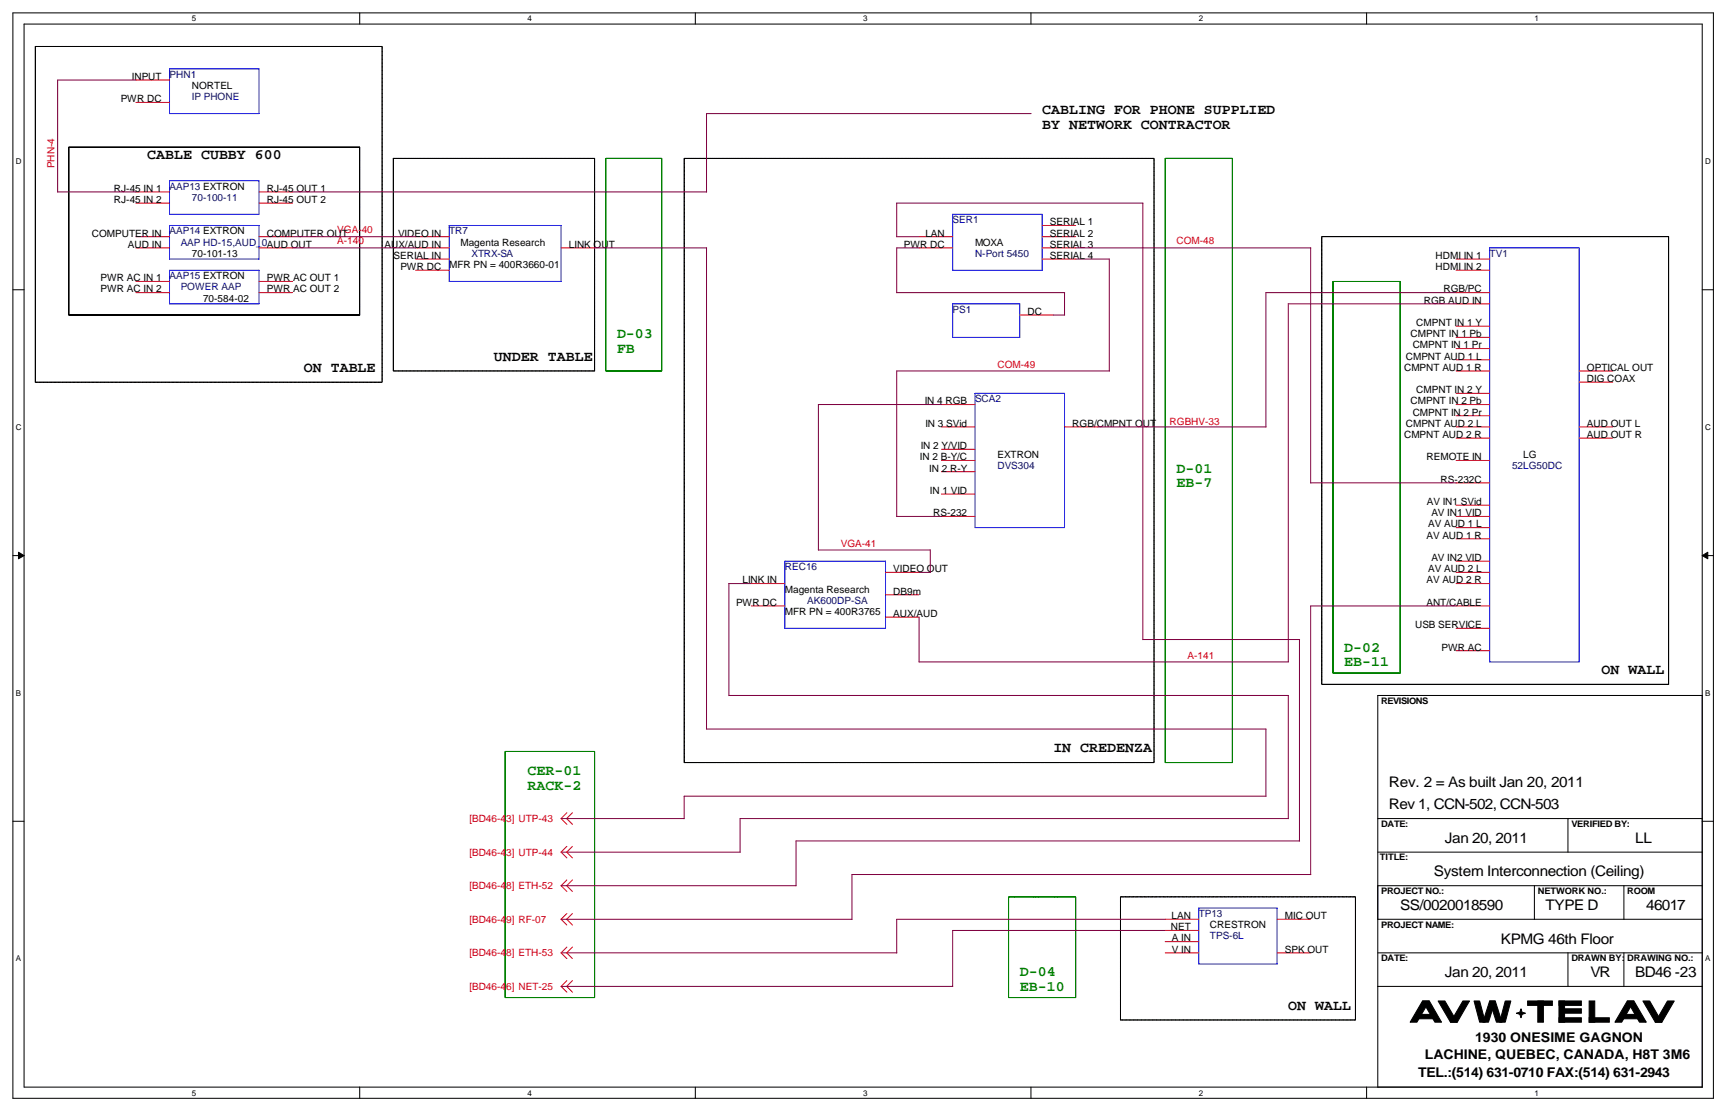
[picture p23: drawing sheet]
<svg xmlns="http://www.w3.org/2000/svg" width="864mm" height="559mm" viewBox="0 0 864 559" stroke-linecap="round" stroke-linejoin="round" font-family="sans-serif">
<defs><g id="words">
<g font-size="7.3">
<text x="521" y="57">CABLING FOR PHONE SUPPLIED</text>
<text x="521" y="65">BY NETWORK CONTRACTOR</text>
<text x="73" y="80">CABLE CUBBY 600</text>
<text x="152" y="186">ON TABLE</text>
<text x="247" y="180">UNDER TABLE</text>
<text x="800" y="337">ON WALL</text>
<text x="526" y="376">IN CREDENZA</text>
<text x="694" y="393">Rev. 2 = As built Jan 20, 2011</text>
<text x="694" y="404">Rev 1, CCN-502, CCN-503</text>
<text x="722" y="421">Jan 20, 2011</text>
<text x="817" y="421">LL</text>
<text x="716" y="438">System Interconnection (Ceiling)</text>
<text x="699" y="454">SS/0020018590</text>
<text x="772" y="454">TYPE D</text>
<text x="822" y="454">46017</text>
<text x="750" y="471">KPMG 46th Floor</text>
<text x="722" y="488">Jan 20, 2011</text>
<text x="794" y="488">VR</text>
<text x="817" y="488">BD46 -23</text>
<text x="643" y="504">ON WALL</text>
</g>
<g font-size="7.3" fill="#008000">
<text x="308" y="169">D-03</text>
<text x="308" y="176">FB</text>
<text x="588" y="236">D-01</text>
<text x="588" y="243">EB-7</text>
<text x="671" y="325">D-02</text>
<text x="671" y="333">EB-11</text>
<text x="263" y="387">CER-01</text>
<text x="263" y="394">RACK-2</text>
<text x="509" y="487">D-04</text>
<text x="509" y="495">EB-10</text>
</g>
<g font-size="6.7">
<text x="737" y="520">1930 ONESIME GAGNON</text>
<text x="712" y="529">LACHINE, QUEBEC, CANADA, H8T 3M6</text>
<text x="708" y="538">TEL.:(514) 631-0710 FAX:(514) 631-2943</text>
</g>
<g font-size="5">
<text x="66" y="40">INPUT</text>
<text x="96" y="44">NORTEL</text>
<text x="60" y="51">PWR DC</text>
<text x="57" y="96">RJ-45 IN 1</text>
<text x="133" y="96">RJ-45 OUT 1</text>
<text x="57" y="101">RJ-45 IN 2</text>
<text x="133" y="101">RJ-45 OUT 2</text>
<text x="524" y="113">SERIAL 1</text>
<text x="46" y="118">COMPUTER IN</text>
<text x="133" y="118">COMPUTER OUT</text>
<text x="199" y="118">VIDEO IN</text>
<text x="462" y="118">LAN</text>
<text x="524" y="118">SERIAL 2</text>
<text x="64" y="124">AUD IN</text>
<text x="192" y="124">AUX/AUD IN</text>
<text x="230" y="123">Magenta Research</text>
<text x="284" y="124">LINK OUT</text>
<text x="451" y="124">PWR DC</text>
<text x="487" y="123">MOXA</text>
<text x="524" y="124">SERIAL 3</text>
<text x="96" y="128">70-101-13</text>
<text x="197" y="129">SERIAL IN</text>
<text x="524" y="129">SERIAL 4</text>
<text x="717" y="129">HDMI IN 1</text>
<text x="200" y="135">PWR DC</text>
<text x="224" y="134">MFR PN = 400R3660-01</text>
<text x="717" y="135">HDMI IN 2</text>
<text x="50" y="140">PWR AC IN 1</text>
<text x="133" y="140">PWR AC OUT 1</text>
<text x="50" y="146">PWR AC IN 2</text>
<text x="133" y="146">PWR AC OUT 2</text>
<text x="721" y="146">RGB/PC</text>
<text x="101" y="151">70-584-02</text>
<text x="711" y="152">RGB AUD IN</text>
<text x="513" y="157">DC</text>
<text x="707" y="163">CMPNT IN 1 Y</text>
<text x="705" y="168">CMPNT IN 1 Pb</text>
<text x="706" y="174">CMPNT IN 1 Pr</text>
<text x="702" y="180">CMPNT AUD 1 L</text>
<text x="701" y="185">CMPNT AUD 1 R</text>
<text x="793" y="185">OPTICAL OUT</text>
<text x="793" y="191">DIG COAX</text>
<text x="707" y="196">CMPNT IN 2 Y</text>
<text x="462" y="202">IN 4 RGB</text>
<text x="705" y="202">CMPNT IN 2 Pb</text>
<text x="706" y="208">CMPNT IN 2 Pr</text>
<text x="462" y="213">IN 3 SVid</text>
<text x="536" y="213">RGB/CMPNT O</text>
<text x="571" y="213">UT</text>
<text x="702" y="213">CMPNT AUD 2 L</text>
<text x="793" y="213">AUD OUT L</text>
<text x="701" y="219">CMPNT AUD 2 R</text>
<text x="793" y="219">AUD OUT R</text>
<text x="460" y="224">IN 2 Y/VID</text>
<text x="459" y="230">IN 2 B-Y/C</text>
<text x="498" y="229">EXTRON</text>
<text x="713" y="230">REMOTE IN</text>
<text x="761" y="229">LG</text>
<text x="464" y="235">IN 2 R-Y</text>
<text x="719" y="241">RS-232C</text>
<text x="464" y="247">IN 1 VID</text>
<text x="466" y="258">RS-232</text>
<text x="713" y="252">AV IN1 SVid</text>
<text x="715" y="258">AV IN1 VID</text>
<text x="713" y="263">AV AUD 1 L</text>
<text x="712" y="269">AV AUD 1 R</text>
<text x="715" y="280">AV IN2 VID</text>
<text x="446" y="286">VIDEO OUT</text>
<text x="713" y="286">AV AUD 2 L</text>
<text x="371" y="291">LINK IN</text>
<text x="712" y="291">AV AUD 2 R</text>
<text x="392" y="296">Magenta Research</text>
<text x="446" y="297">DB9m</text>
<text x="368" y="303">PWR DC</text>
<text x="712" y="303">ANT/CABLE</text>
<text x="392" y="307">MFR PN = 400R3765</text>
<text x="446" y="308">AUX/AUD</text>
<text x="707" y="314">USB SERVICE</text>
<text x="720" y="325">PWR AC</text>
<text x="585" y="459">LAN</text>
<text x="642" y="459">MIC OUT</text>
<text x="585" y="465">NET</text>
<text x="604" y="464">CRESTRON</text>
<text x="585" y="470">A IN</text>
<text x="585" y="476">V IN</text>
<text x="642" y="476">SPK OUT</text>
</g>
<g font-size="5" fill="#000080">
<text x="85" y="39">PHN1</text>
<text x="96" y="50">IP PHONE</text>
<text x="85" y="95">AAP13 EXTRON</text>
<text x="96" y="100">70-100-11</text>
<text x="476" y="112">SER1</text>
<text x="85" y="117">AAP14 EXTRON</text>
<text x="224" y="117">TR7</text>
<text x="90" y="123">AAP HD-15,AUD_0AUD OUT</text>
<text x="236" y="128">XTRX-SA</text>
<text x="487" y="128">N-Port 5450</text>
<text x="744" y="128">TV1</text>
<text x="85" y="139">AAP15 EXTRON</text>
<text x="90" y="145">POWER AAP</text>
<text x="476" y="156">PS1</text>
<text x="487" y="201">SCA2</text>
<text x="498" y="234">DVS304</text>
<text x="755" y="234">52LG50DC</text>
<text x="392" y="285">REC16</text>
<text x="403" y="301">AK600DP-SA</text>
<text x="599" y="458">TP13</text>
<text x="604" y="469">TPS-6L</text>
</g>
<g font-size="5" fill="#f00">
<text x="27" y="84" transform="rotate(-90 27 84)">PHN-4</text>
<text x="168" y="117">VGA-</text>
<text x="181" y="117">40</text>
<text x="168" y="122">A-140</text>
<text x="588" y="122">COM-48</text>
<text x="498" y="184">COM-49</text>
<text x="584" y="212">RGBHV-33</text>
<text x="420" y="273">VGA-41</text>
<text x="593" y="329">A-141</text>
<text x="234" y="410">[BD46-43] UTP-43</text>
<text x="234" y="427">[BD46-43] UTP-44</text>
<text x="234" y="444">[BD46-48] ETH-52</text>
<text x="234" y="461">[BD46-49] RF-07</text>
<text x="234" y="478">[BD46-48] ETH-53</text>
<text x="234" y="494">[BD46-46] NET-25</text>
</g>
<g font-size="4.5">
<text x="690" y="351">REVISIONS</text>
<text x="690" y="413">DATE:</text>
<text x="785" y="413">VERIFIED BY:</text>
<text x="689" y="430">TITLE:</text>
<text x="690" y="446">PROJECT NO.:</text>
<text x="768" y="446">NETWORK NO.:</text>
<text x="813" y="446">ROOM</text>
<text x="690" y="463">PROJECT NAME:</text>
<text x="690" y="480">DATE:</text>
<text x="785" y="480">DRAWN BY:</text>
<text x="813" y="480">DRAWING NO.:</text>
</g>
<g font-size="4">
<text x="96" y="11">5</text>
<text x="263" y="11">4</text>
<text x="431" y="11">3</text>
<text x="599" y="11">2</text>
<text x="766" y="11">1</text>
<text x="8" y="82">D</text>
<text x="852" y="82">D</text>
<text x="8" y="215">C</text>
<text x="852" y="215">C</text>
<text x="8" y="347">B</text>
<text x="852" y="347">B</text>
<text x="8" y="480">A</text>
<text x="852" y="480">A</text>
<text x="96" y="547">5</text>
<text x="263" y="547">4</text>
<text x="431" y="547">3</text>
<text x="599" y="547">2</text>
<text x="766" y="547">1</text>
</g>
</g></defs>
<path d="M6 6h850v542h-850zM12 12h838v531h-838z" fill="none" stroke="#000" stroke-width=".51"/>
<g fill="#fff">
<path d="M96 7h2v5h-2z"/>
<path d="M96 543h2v5h-2z"/>
</g>
<path d="M180 6v6M180 543v5" fill="none" stroke="#000" stroke-width=".51"/>
<g fill="#fff">
<path d="M263 7h3v5h-3z"/>
<path d="M263 543h3v5h-3z"/>
</g>
<path d="M347 6v6M347 543v5" fill="none" stroke="#000" stroke-width=".51"/>
<g fill="#fff">
<path d="M431 7h2v5h-2z"/>
<path d="M431 543h2v5h-2z"/>
</g>
<path d="M515 6v6M515 543v5" fill="none" stroke="#000" stroke-width=".51"/>
<g fill="#fff">
<path d="M599 7h2v5h-2z"/>
<path d="M599 543h2v5h-2z"/>
</g>
<path d="M683 6v6M683 543v5" fill="none" stroke="#000" stroke-width=".51"/>
<g fill="#fff">
<path d="M766 7h3v5h-3z"/>
<path d="M766 543h3v5h-3z"/>
<path d="M8 78h3v5h-3z"/>
<path d="M852 78h3v5h-3z"/>
<path d="M8 211h3v4h-3z"/>
<path d="M852 211h3v4h-3z"/>
</g>
<path d="M6 145h6M850 145h6" fill="none" stroke="#000" stroke-width=".51"/>
<g fill="#fff">
<path d="M8 344h2v4h-2z"/>
<path d="M852 344h2v4h-2z"/>
</g>
<path d="M6 277h6M850 277h6" fill="none" stroke="#000" stroke-width=".51"/>
<g fill="#000" stroke="#000" stroke-width=".5">
<path d="M9 276l3 1-3 2z" fill-rule="evenodd"/>
<path d="M850 277l3-1v3z" fill-rule="evenodd"/>
</g>
<g fill="#fff">
<path d="M8 476h2v5h-2z"/>
<path d="M852 476h2v5h-2z"/>
</g>
<g fill="none" stroke="#000" stroke-width=".51">
<path d="M850 347v196h-162v-196h162M6 410h6M688 409h162M783 409v17M850 410h6M688 426h162M688 459h162M688 442h162M766 442v17M811 442v17M688 476h162M783 476v17"/>
<path d="M811 476v17M688 493h162"/>
</g>
<g fill="none" stroke="#000" stroke-width=".5" stroke-dasharray=".3 .2 .1 .2">
<path d="M18 23h173M191 23v168M196 79h101M297 79v106M342 79h234M576 79v302M660 118h173M833 118v224M18 191v-168M191 191h-173M196 185v-106M297 185h-101"/>
<path d="M660 342v-224M833 342h-173M342 381v-302M576 381h-234M560 448h117M677 448v61M560 509v-61M677 509h-117"/>
</g>
<g fill="none" stroke="#008000" stroke-width=".5" stroke-dasharray=".1 .1 .1 .1 .1 .1 .1 .1">
<path d="M303 79h28M331 79v106M582 79h34M616 79v302M666 141h33M699 141v195M303 185v-106M331 185h-28M666 336v-195M699 336h-33M252 375h45M297 375v123"/>
<path d="M582 381v-302M616 381h-34M504 448h33M537 448v50M252 498v-123M297 498h-45M504 498v-50M537 498h-33"/>
</g>
<path d="M34 73h146M180 73v84M34 157v-84M180 157h-146" fill="none" stroke="#000" stroke-width=".5" stroke-dasharray=".1 .1 .1 .1 .1 .1 .1 .1"/>
<g fill="#000" stroke="#000" stroke-width=".51">
<path d="M718 500h4l6 10h-4z" fill-rule="evenodd"/>
<path d="M731 500h3l-6 10h-4z" fill-rule="evenodd"/>
<path d="M736 500h3l3 10h-3z" fill-rule="evenodd"/>
<path d="M744 500h3l3 10h-3z" fill-rule="evenodd"/>
<path d="M744 500h3l-4 10h-2z" fill-rule="evenodd"/>
<path d="M752 500h3l-3 10h-3z" fill-rule="evenodd"/>
<path d="M821 500h3l6 10h-3z" fill-rule="evenodd"/>
<path d="M833 500h3l-6 10h-3z" fill-rule="evenodd"/>
<path d="M711 500h3l-6 10h-4z" fill-rule="evenodd"/>
<path d="M708 507h8v2h-8z" fill-rule="evenodd"/>
<path d="M711 500h3l6 10h-3z" fill-rule="evenodd"/>
<path d="M757 506l2-1 1-1v1l2 1-2 1v1l-1-1z" fill-rule="evenodd"/>
<path d="M763 500h12v2h-12z" fill-rule="evenodd"/>
<path d="M768 500h3v10h-3z" fill-rule="evenodd"/>
<path d="M779 508h11v2h-11z" fill-rule="evenodd"/>
<path d="M779 500h2v10h-2z" fill-rule="evenodd"/>
<path d="M779 500h11v2h-11z" fill-rule="evenodd"/>
<path d="M779 504h11v2h-11z" fill-rule="evenodd"/>
<path d="M794 500h3v10h-3z" fill-rule="evenodd"/>
<path d="M794 508h10v2h-10z" fill-rule="evenodd"/>
<path d="M813 500h3l-6 10h-3z" fill-rule="evenodd"/>
<path d="M810 507h8v2h-8z" fill-rule="evenodd"/>
<path d="M813 500h3l6 10h-3z" fill-rule="evenodd"/>
</g>
<g fill="none" stroke="#f00" stroke-width=".51">
<path d="M68 40h17M68 51h17M68 96h17M129 96h17M68 118h17M68 101h17M129 118h17M129 101h17M208 118h16M459 118h17M521 118h16M521 113h16"/>
<path d="M68 124h17M129 124h17M208 124h16M208 129h16M208 135h16M280 124h17M459 124h17M521 124h16M521 129h16M727 129h17M727 135h17M68 141h17"/>
<path d="M68 146h17M129 141h17M129 146h17M509 157h17M727 146h17M727 152h17M727 163h17M727 168h17M727 174h17M727 180h17M727 185h17M727 196h17"/>
<path d="M789 185h17M789 191h17M470 202h17M470 213h17M532 213h16M727 202h17M727 213h17M727 208h17M727 219h17M789 213h17M789 219h17M470 224h17"/>
<path d="M470 230h17M470 236h17M727 230h17M470 247h17M470 258h17M727 258h17M727 241h17M727 252h17M727 263h17M727 269h17M375 291h17M442 286h17"/>
<path d="M442 297h17M727 286h17M727 291h17M727 280h17M375 303h17M442 308h17M727 303h17M727 314h17M727 325h17M283 406l-3 3 3 3M286 406l-3 3 3 3M283 423l-3 3 3 2"/>
<path d="M283 439l-3 3 3 3M286 423l-3 3 3 2M286 439l-3 3 3 3M283 456l-3 3 3 3M286 456l-3 3 3 3M582 459h17M638 459h17M283 473l-3 3 3 3M286 473l-3 3 3 3M582 465h17M582 470h17M582 476h17"/>
<path d="M638 476h17M283 490l-3 3 3 2M286 490l-3 3 3 2"/>
</g>
<path d="M85 34h44v23h-44zM85 90h44v17h-44zM85 113h44v16h-44zM224 113h56v28h-56zM476 107h45v28h-45zM85 135h44v17h-44zM744 124h45v207h-45zM476 152h33v16h-33zM487 196h45v67h-45zM392 280h50v34h-50zM599 453h39v28h-39z" fill="none" stroke="#00f" stroke-width=".51"/>
<g fill="none" stroke="#800040" stroke-width=".51">
<path d="M68 40h-39v56M515 57h-162v39M29 96h39M146 96h207M146 118h62M571 101v218h78M571 101h-123v17h11M146 124h62M297 124h56M353 124v240M459 124h-11v22h84v11h-6M537 124h118"/>
<path d="M537 129h17M554 129v56M655 124v117h72M643 152v179M643 152h84M727 146h-95v67M554 185h-106v73M470 202h-61v73M548 213h84M448 258h22M409 275h56M465 275v11"/>
<path d="M375 291h-11v56h280M459 286h6M459 308v23h185M649 319v101M727 303h-72v134M643 347v62M353 364h279M632 364v34M632 398h-290v11h-62M644 409h-274v17M649 420h-251v22M280 426h90"/>
<path d="M655 437h-229v22M280 459h146M280 442h118M582 459h-134v17M280 476h168M582 465h-106v28M280 493h196"/>
</g>
<use href="#words"/>
</svg>
